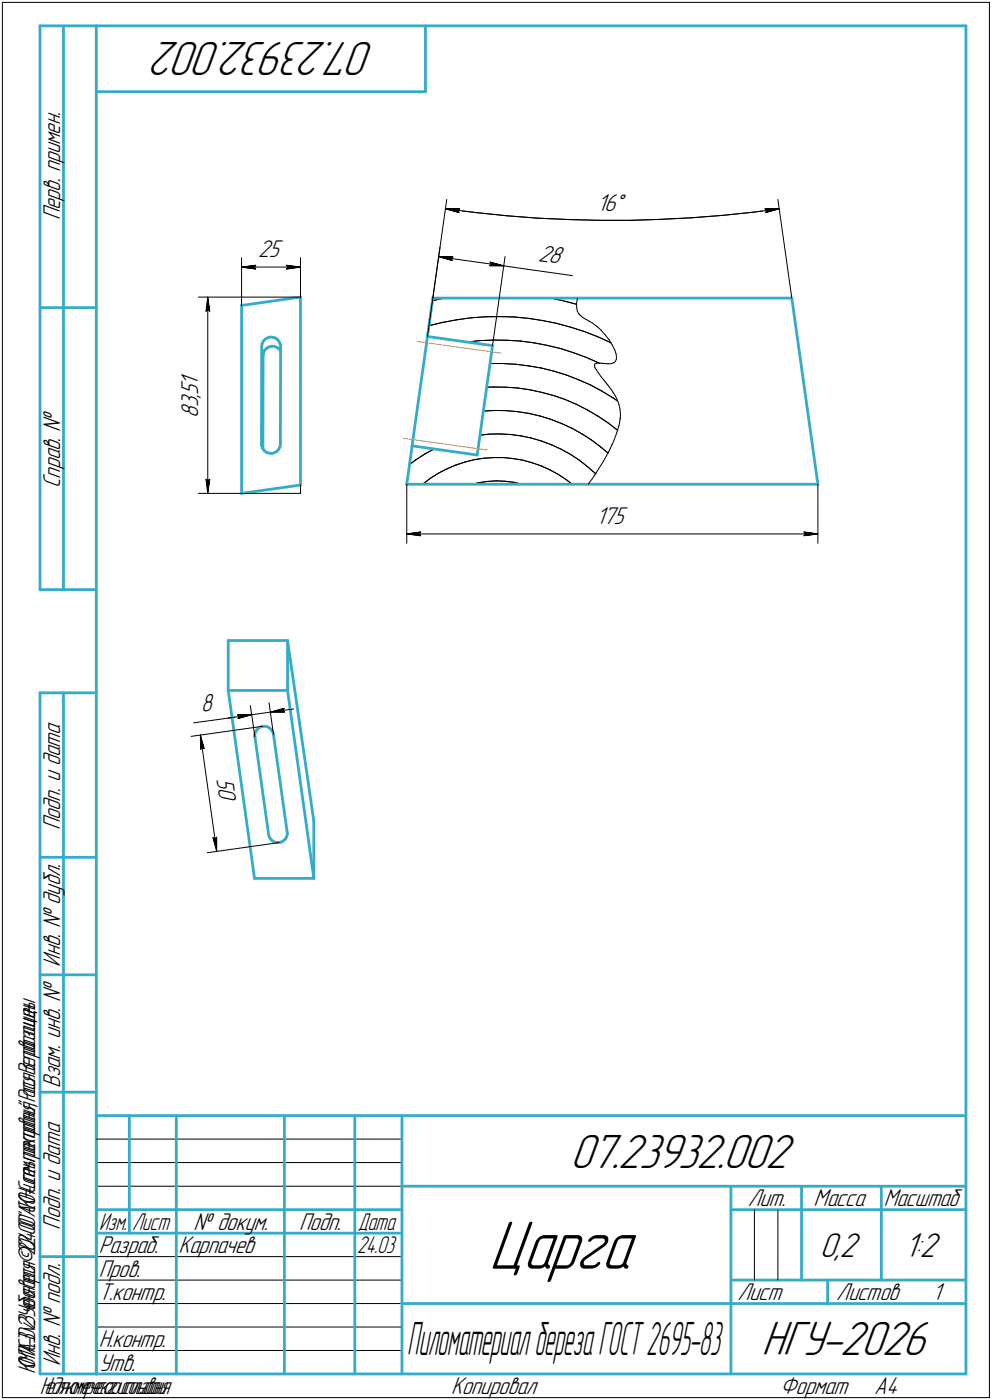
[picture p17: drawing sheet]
<svg xmlns="http://www.w3.org/2000/svg" width="211mm" height="298mm" viewBox="0 0 211 298" stroke-linecap="round" stroke-linejoin="round" font-family="sans-serif">
<defs><g id="words">
<text font-size="15.6" x="104" y="270.1">Царга</text>
<g font-size="10.9">
<text x="79.7" y="9" transform="rotate(-180 79.7 9)">07.23932.002</text>
<text x="121.3" y="248.5">07.23932.002</text>
<text x="162" y="288.5">НГУ-2026</text>
</g>
<text font-size="10.4" x="86.6" y="288.5">ПиломатериалберезаГОСТ2695-83</text>
<g font-size="7.8">
<text x="174.4" y="267.5">0,2</text>
<text x="192.4" y="267.5">1:2</text>
</g>
<g font-size="5.5">
<text x="12.8" y="46.9" transform="rotate(-90 12.8 46.9)">Перв. примен.</text>
<text x="127" y="44.8">16°</text>
<text x="54.9" y="54.8">25</text>
<text x="114.4" y="55.5" transform="rotate(8 114.4 55.5)">28</text>
<text x="42.1" y="82.1" transform="rotate(-90 42.1 82.1)">1</text>
<text x="42.1" y="88.9" transform="rotate(-90 42.1 88.9)">8</text>
<text x="42.1" y="86.7" transform="rotate(-90 42.1 86.7)">3</text>
<text x="42.1" y="84.8" transform="rotate(-90 42.1 84.8)">,</text>
<text x="42.1" y="84" transform="rotate(-90 42.1 84)">5</text>
<text x="12.8" y="103.8" transform="rotate(-90 12.8 103.8)">Справ. №</text>
<text x="126.8" y="111.6">175</text>
<text x="42.9" y="151.6" transform="rotate(-8 42.9 151.6)">8</text>
<text x="46" y="165.9" transform="rotate(82 46 165.9)">50</text>
<text x="12.8" y="176.7" transform="rotate(-90 12.8 176.7)">Подп. и дата</text>
<text x="12.8" y="205.8" transform="rotate(-90 12.8 205.8)">Инв. № дубл.</text>
<text x="12.8" y="231.6" transform="rotate(-90 12.8 231.6)">Взам. инв. №</text>
<text x="159.1" y="256.8">Лит.</text>
<text x="173.1" y="256.8">Масса</text>
<text x="188" y="256.8">Масштаб</text>
<text x="12.8" y="261.7" transform="rotate(-90 12.8 261.7)">Подп. и дата</text>
<text x="41.2" y="261.8">№ докум.</text>
<text x="63.6" y="261.8">Подп.</text>
<text x="21" y="266.8">Разраб.</text>
<text x="38" y="266.8">Карпачев</text>
<text x="21" y="271.8">Пров.</text>
<text x="21" y="276.8">Т.контр.</text>
<text x="156.9" y="276.8">Лист</text>
<text x="177.9" y="276.8">Листов</text>
<text x="198.4" y="276.8">1</text>
<text x="21" y="286.8">Н.контр.</text>
<text x="12.8" y="290.8" transform="rotate(-90 12.8 290.8)">Инв. № подл.</text>
<text x="21" y="291.8">Утв.</text>
<text x="96" y="296.8">Копировал</text>
<text x="166" y="296.8">Формат</text>
<text x="186" y="296.8">A4</text>
</g>
<g font-size="5.4">
<text x="21.1" y="261.8">Изм.</text>
<text x="28.1" y="261.8">Лист</text>
<text x="76.1" y="261.8">Дата</text>
<text x="76" y="266.8">24.03</text>
<text x="7.5" y="292.5" transform="rotate(-90 7.5 292.5)">КОМПАС-3Dv23Учебнаяверсия©2024ООО&quot;АСКОН-Системыпроектирования&quot;,Россия.Всеправазащищены.</text>
<text x="8.5" y="296.7">Недлякоммерческогоиспользования</text>
</g>
</g></defs>
<g fill="none" stroke="#33acca" stroke-width=".59">
<path d="M8.5 5.5v120zM8.5 5.5h12zM13.5 5.5v120zM20.5 5.5v287zM20.5 5.5h185zM20.5 19.5h70zM90.5 5.5v14zM205.5 5.5v287zM8.5 65.5h12zM51.4 65v40zM51.4 65l12.5-1.8zM55.7 73.7l-.1 20.8z"/>
<path d="M55.8 73.2l-.1 .5zM56 75.7l-.1 19.8zM56 72.6l-.2 .6zM56 75.1v.6zM56.3 74.6l-.3 .5zM56.3 74.6l.4-.4zM56.4 72.2l-.4 .4zM56.4 72.2l.5-.3zM56.7 74.2l.4-.3zM56.9 71.9l.5-.1zM57.1 73.9l.6-.2zM57.4 71.8h.6z"/>
<path d="M57.7 73.7h.6zM58 71.8l.6 .2zM58.3 73.7l.5 .2zM58.6 72l.5 .3zM58.8 73.9l.5 .4zM59.1 72.3l.3 .5zM59.3 74.3l.4 .4zM59.4 72.8l.2 .5zM59.6 73.3v.1zM59.6 73.4l.1 .3zM59.7 73.7l-.1 20.8zM63.9 63.2v40.1z"/>
<path d="M90.7 73.2l-2.9 20.7zM90.9 71.6l13.9 2zM90.9 71.6l-.2 1.6zM92.1 63.5l-1.2 8.1zM92.1 63.5h30.8zM104.8 73.6l-3.3 23.3zM122.9 63.5h45.5zM168.4 63.5l5.6 39.6zM55.6 94.5l.1 .3zM55.7 94.8v.2zM55.7 95l.2 .5zM55.9 95.5l.4 .5z"/>
<path d="M56.3 96l.4 .3zM56.7 96.3l.6 .2zM57.3 96.5h.6zM57.9 96.5l.5-.1zM58.4 96.4l.5-.3zM59.3 95.6l-.4 .5zM59.6 95.1l-.3 .5zM59.6 94.5v.6zM87.7 94.9l13.8 2zM87.7 94.9l-1.2 8.2zM87.8 93.9l-.1 1zM51.4 105l12.5-1.7z"/>
<path d="M86.5 103.1h38.6zM125.1 103.1h48.9zM8.5 125.5h12zM48.6 136.4v10.6zM48.6 136.4h12.6zM61.2 136.4v10.6zM61.2 136.4l5.6 38.4zM8.5 147.5v145zM8.5 147.5h12zM13.5 147.5v145zM48.6 147l5.5 40zM48.6 147h12.6z"/>
<path d="M54.2 156.4v.5zM54.2 156.9l2.9 20.8zM54.4 155.8l-.2 .6zM54.7 155.4l.4-.5zM54.7 155.4l-.3 .4zM55.1 154.9l.5-.2zM55.6 154.7l.5-.1zM56.1 154.6h.6zM56.7 154.6l.5 .3zM57.2 154.9l.5 .4zM57.7 155.3l.3 .4zM58 155.7l.2 .6z"/>
<path d="M58.2 156.3l2.9 20.8zM61.2 147l5.6 40zM57.1 177.7l.2 .5zM57.3 178.2l.3 .5zM57.6 178.7l.5 .4zM58.1 179.1l.5 .2zM58.6 179.3l.6 .1zM59.2 179.4l.5-.1zM59.7 179.3l.5-.3zM60.2 179l.5-.4zM61 178.1l-.3 .5zM61.1 177.1v.4z"/>
<path d="M61.1 177.5l-.1 .6zM66.8 174.8v12.2zM8.5 182.5h12zM54.1 187h12.7zM8.5 207.5h12zM8.5 232.5h12zM20.5 237.5h185zM20.5 237.5v55zM27.5 237.5v25zM37.5 237.5v55zM60.5 237.5v55zM75.5 237.5v55z"/>
<path d="M85.5 237.5v55zM20.5 257.5h65zM85.5 252.5h120zM155.5 252.5v40zM155.5 257.5h15zM170.5 252.5v20zM170.5 257.5h35zM187.5 252.5v20zM8.5 267.5h12zM20.5 262.5h65zM85.5 277.5h70zM155.5 277.5h50z"/>
<path d="M155.5 272.5h50zM176.1 272.5v5zM8.5 292.5h12zM20.5 292.5h185z"/>
</g>
<g fill="none" stroke="#000" stroke-width=".21">
<path d="M.5 .5v297zM.5 .5h210zM210.5 .5v297zM51.4 54.9v8.3zM51.4 56.9l3-.4zM51.4 56.9l3 .4zM51.4 56.9h12.5zM54.1 56.9l.3 .4zM54.4 56.5l-.3 .4zM60.9 57.3l3-.4zM60.9 56.5l.3 .4zM60.9 56.5l3 .4z"/>
<path d="M61.2 56.9l-.3 .4zM63.9 54.9v8.3zM93.3 54.7h3.1zM93.3 54.7l2.9 .8zM93.3 54.7l13.9 1.9zM93.6 52.7l-2.7 18.9zM94.7 44.4l6.6 .9zM94.7 44.4h3.1zM94.7 44.4l3 .9zM95 42.5l-2.9 21zM96 55l.4-.3zM96 55l.2 .5z"/>
<path d="M97.4 44.8l.4-.4zM97.4 44.8l.3 .5zM101.3 45.3l6.5 .6zM104.1 56.6h3.1zM104.1 56.6l.4-.4zM104.3 55.8l.2 .4zM104.3 55.8l2.9 .8zM107.2 56.6l5 .7zM107.4 54.6l-2.6 19zM107.8 45.9l6.5 .5zM112.2 57.3l9.6 1.4zM114.3 46.4l6.6 .3z"/>
<path d="M120.9 46.7l6.6 .2zM127.5 46.9h6.6zM134.1 46.9l6.5-.2zM140.6 46.7l6.6-.3zM147.2 46.4l6.6-.6zM153.8 45.8l6.5-.6zM160.3 45.2l5.5-.8zM162.7 44.4l.4 .4zM162.7 44.4h3.1zM162.9 45.3l2.9-.9zM163.1 44.8l-.2 .5zM165.5 42.5l2.9 21z"/>
<path d="M42.2 63.2h9.2zM43.8 66.3l.4-.3zM44.2 63.2l.4 3.1zM44.2 66l.4 .3zM44.2 63.2l-.4 3.1zM44.2 63.2v41.8zM51.4 63.2v1.8zM51.4 63.2h12.5zM91.2 69.3l3-.7zM92 64l2.5-.5zM94.2 68.6l3-.5zM97.2 68.1l3-.5z"/>
<path d="M99.4 72.8l2.6-.3zM100.2 67.6l3.1-.2zM102 72.5l2.9-.1zM103.3 67.4h3zM104.3 77.4h2.7zM104.9 72.4h2.9zM106.3 67.4l3.1 .1zM107 77.4l2.8 .2zM107.8 72.4l2.9 .2zM109.4 67.5l3 .3zM109.8 77.6l2.7 .3zM110.7 72.6l2.9 .4z"/>
<path d="M112.4 67.8l3 .4zM112.5 77.9l2.7 .5zM113.6 73l2.9 .5zM115.2 78.4l2.7 .6zM115.4 68.2l3 .6zM116.5 73.5l2.8 .7zM117.1 63.5l2.4 .5zM117.9 79l2.6 .8zM118.4 68.8l3 .8zM119.3 74.2l2.7 .9zM119.5 64l3.1 .8zM120.5 79.8l2.6 1.1z"/>
<path d="M121.4 69.6l2.9 1zM122 75.1l2.8 1zM122.6 64.6l.1 .9zM122.7 65.5l.1 .7zM122.8 66.2l.3 .6zM122.9 63.5l-.3 1.1zM123.1 66.8h.1zM123.2 66.8h.1M123.2 66.9l.1 .1zM123.3 67l.2 .2zM123.5 67.2l.5 .4zM124 67.6l.7 .4z"/>
<path d="M124.3 70.6l2.8 1.1zM124.7 68l.6 .4zM124.8 76.1l2.7 1.2zM125.3 68.4l.8 .4zM126.1 68.8l.8 .6zM126.5 77.6v.3zM126.5 77.9l.1 .4zM126.6 78.3l.3 .4zM126.7 77.4h.1M126.6 77.4l-.1 .2zM126.7 77.4l.3-.1zM126.9 69.4l.1 .1z"/>
<path d="M126.9 78.7l.4 .7zM127 77.3h.4zM127 69.5l.3 .3zM127.1 71.7l2.8 1.2zM127.3 69.8l.5 .4zM127.3 79.4l.6 .8zM127.4 77.3h.4zM127.8 70.2l1 1.1zM127.8 77.3h.3zM128.1 77.3h.2zM128.3 77.3l.1 .1zM128.4 77.4h.2z"/>
<path d="M128.6 77.4h.1zM128.7 77.4h.2zM128.8 71.3l.7 1zM128.9 77.4h.5zM129.4 77.4h.5zM129.5 72.3l.7 1.1zM129.9 77.4h.2zM129.9 72.9h.1M130.2 77.3h.1M130.2 73.4l.6 1.1zM130.2 77.3l.4-.1zM130.6 77.2l.3-.2z"/>
<path d="M130.8 74.5l.3 .9zM131.1 75.4v.6zM131.1 76.5l-.2 .5zM131.1 76v.5zM87.1 98.9l1.4-1zM88.5 97.9l1.9-1.3zM90.4 96.6l1.9-1zM95.1 99.8l1.9-.8zM97 99l2-.7zM99 98.3l2-.5zM101 97.8l2-.3zM102.1 92.6l2-.2z"/>
<path d="M102.8 87.5l2.5-.1zM103 97.5l2.1-.1zM103.5 82.4h1.4zM104.1 92.4h2.3zM104.9 82.4h2.6zM105.1 97.4h2zM105.3 87.4h2.4zM106.4 92.4l2.2 .1zM107.1 97.4l2.1 .2zM107.5 82.4l2.6 .2zM107.7 87.4l2.4 .2zM108.6 92.5l2.3 .3z"/>
<path d="M109.2 97.6l2 .4zM110.1 87.6l2.4 .4zM110.1 82.6l2.6 .4zM110.9 92.8l2.2 .5zM111.2 98l2 .5zM112.5 88l2.4 .6zM112.7 83l2.5 .5zM113.1 93.3l2.1 .6zM113.2 98.5l1.9 .7zM114.9 88.6l2.3 .7zM115.1 99.2l1.9 .8zM115.2 93.9l2.1 .8z"/>
<path d="M115.2 83.5l2.6 .7zM117.2 89.3l2.3 .9zM117.3 94.7l2.1 .9zM117.8 84.2l2.4 .8zM119.4 95.6l2 1.1zM119.5 90.2l2.2 1zM120.2 85l2.4 1.1zM121.4 96.7l1.8 1.3zM121.7 91.2l2.1 1.2zM122.6 86.1l2.3 1.1zM123.1 80.9l2.5 1.1zM123.2 98l1.8 1.4z"/>
<path d="M123.8 92.4l2.1 1.3zM124.9 87.2l2.3 1.4zM125 99.4l1.7 1.4zM125.6 82l2.5 1.3zM125.9 93.7l1.9 1.5zM127.2 88.6l2.1 1.4zM127.8 95.2l1.5 1.2zM127.9 80.2l.6 .7zM128.1 83.3l2.3 1.4zM128.4 98.2l-1.5 2.3zM128.5 80.9l.3 .4zM128.8 81.3l.1 .2z"/>
<path d="M128.9 81.5l.2 .2zM129.1 81.7l.2 .3zM129.3 82l.2 .3zM129.3 90l2.1 1.6zM129.4 96.4l-1 1.8zM129.5 82.3l.4 .4zM129.8 95.5l-.4 .9zM129.9 82.7l.4 .6zM130 95l-.2 .5zM130.2 94.7l-.2 .3zM130.2 94.6v.1zM130.3 83.3l.1 .2z"/>
<path d="M130.4 83.5l.2 .2zM130.4 84.7l1 .7zM130.6 83.7l.3 .6zM130.6 93.9l-.4 .7zM130.9 84.3l.5 .9zM131.2 92.2l-.6 1.7zM131.4 85.2l.3 1zM131.7 90.7l-.5 1.5zM131.7 86.2l.2 1zM131.8 89.8l-.1 .9zM131.9 87.2l.1 1.1zM131.9 89.1v.2z"/>
<path d="M131.9 89.3l-.1 .5zM132 89l-.1 .1zM132 88.3v.7zM42.2 105h9.2zM43.8 102l.4 3zM43.8 102l.4 .3zM44.2 102.3l.4-.3zM44.6 102l-.4 3zM51.4 105h12.5zM63.9 103.3v1.7zM86.5 103.1v12.6zM86.5 113.7l3-.5z"/>
<path d="M86.5 113.7l3 .3zM86.5 113.7h87.5zM89.2 113.7l.3 .3zM89.5 113.2l-.3 .5zM89.9 103.1l1.7-1.3zM91.6 101.8l1.7-1.1zM93.3 100.7l1.8-.9zM100.6 103.1l1.3-.4zM101.9 102.7l1.8-.2zM103.7 102.5l1.9-.1zM105.6 102.4h1.8zM107.4 102.4l1.8 .3z"/>
<path d="M109.2 102.7l1.8 .4zM117 100l1.8 1zM118.8 101l1.7 1.2zM120.5 102.2l1.2 .9zM125.9 102l-.8 1.1zM126.4 101.3l-.5 .7zM126.6 101l-.2 .3zM126.7 100.8l-.1 .2zM126.8 100.7h.1M126.9 100.5l-.1 .2zM171 114l3-.3zM171 113.2l.3 .5z"/>
<path d="M171 113.2l3 .5zM171.3 113.7l-.3 .3zM174 103.1v12.6zM40.6 156.8l15.3-2.2zM41.2 153.9l7.4-1zM42.6 156.5l.8 2.9zM42.6 156.5l.1 3zM42.6 156.5l3.5 24.7zM43 159.2l.4 .2zM43 159.2l-.3 .3zM48.6 152.9l5-.8zM50.5 152.2l3.1-.1z"/>
<path d="M50.5 152.2l.4 .3zM50.6 153l3-.9zM50.9 152.5l-.3 .5zM53.3 150.2l.9 6.7zM53.6 152.1l3.9-.5zM57.2 149.6l1 6.7zM57.5 151.6h3zM57.5 151.6l3-.8zM57.5 151.6l5-.7zM60.2 151.2l.3 .4zM60.5 150.8l-.3 .4zM45.3 178.3l.8 2.9z"/>
<path d="M45.3 178.3l.4 .3zM45.7 178.6l.4-.4zM46.1 178.2v3zM44.1 181.5l15.3-2.1zM20.5 247.5h65zM20.5 252.5h65zM20.5 242.5h65zM160.5 257.5v15zM165.5 257.5v15zM20.5 267.5h65zM20.5 272.5h65zM20.5 277.5h65z"/>
<path d="M.5 297.5h210zM20.5 282.5h65zM20.5 287.5h65z"/>
</g>
<g fill="#fff" stroke="#fff" stroke-width=".21">
<path d="M54.9 50.9h5.5zM54.9 50.9h5.5zM54.9 51h5.5zM54.9 51h5.5zM54.9 51.1h5.5zM54.9 51.1h5.5zM54.9 51.1h5.5zM54.9 51.2h5.5zM54.9 51.2h5.5zM54.9 51.3h5.5zM54.9 51.3h5.5zM54.9 51.4h5.5zM54.9 51.4h5.5zM54.9 51.4h5.5zM54.9 51.5h5.5zM54.9 51.5h5.5zM54.9 51.6h5.5zM54.9 51.6h5.5zM54.9 51.6h5.5zM54.9 51.7h5.5zM54.9 51.7h5.5zM54.9 51.8h5.5zM54.9 51.8h5.5zM54.9 51.9h5.5zM54.9 51.9h5.5zM54.9 51.9h5.5zM54.9 52h5.5zM54.9 52h5.5zM54.9 52.1h5.5zM54.9 52.1h5.5zM54.9 52.2h5.5zM54.9 52.2h5.5zM54.9 52.2h5.5zM54.9 52.3h5.5zM54.9 52.3h5.5zM54.9 52.4h5.5zM54.9 52.4h5.5zM54.9 52.5h5.5zM54.9 52.5h5.5zM54.9 52.5h5.5zM54.9 52.6h5.5zM54.9 52.6h5.5zM54.9 52.7h5.5zM54.9 52.7h5.5zM54.9 52.7h5.5zM54.9 52.8h5.5zM54.9 52.8h5.5zM54.9 52.9h5.5zM54.9 52.9h5.5zM54.9 53h5.5zM54.9 53h5.5zM54.9 53h5.5zM54.9 53.1h5.5zM54.9 53.1h5.5zM54.9 53.2h5.5zM54.9 53.2h5.5zM54.9 53.3h5.5zM54.9 53.3h5.5zM54.9 53.3h5.5zM54.9 53.4h5.5zM54.9 53.4h5.5zM54.9 53.5h5.5zM54.9 53.5h5.5zM54.9 53.6h5.5zM54.9 53.6h5.5zM54.9 53.6h5.5zM54.9 53.7h5.5zM54.9 53.7h5.5zM54.9 53.8h5.5zM54.9 53.8h5.5zM54.9 53.8h5.5zM54.9 53.9h5.5zM54.9 53.9h5.5zM54.9 54h5.5zM54.9 54h5.5zM54.9 54.1h5.5zM54.9 54.1h5.5zM54.9 54.1h5.5zM54.9 54.2h5.5zM54.9 54.2h5.5zM54.9 54.3h5.5zM54.9 54.3h5.5zM54.9 54.4h5.5zM54.9 54.4h5.5zM54.9 54.4h5.5zM54.9 54.5h5.5zM54.9 54.5h5.5zM54.9 54.6h5.5zM54.9 54.6h5.5zM54.9 54.7h5.5zM54.9 54.7h5.5zM54.9 54.7h5.5zM54.9 54.8h5.5zM54.9 54.8h5.5zM54.9 54.9h5.5zM54.9 54.9h5.5zM54.9 54.9h5.5zM54.9 55h5.5zM54.9 55h5.5zM54.9 55.1h5.5zM54.9 55.1h5.5zM54.9 55.2h5.5zM54.9 55.2h5.5zM54.9 55.2h5.5zM54.9 55.3h5.5zM54.9 55.3h5.5zM54.9 55.4h5.5zM54.9 55.4h5.5zM54.9 55.5h5.5zM54.9 55.5h5.5zM54.9 55.5h5.5zM54.9 55.6h5.5zM54.9 55.6h5.5zM54.9 55.7h5.5zM54.9 55.7h5.5zM54.9 55.8h5.5zM54.9 55.8h5.5zM54.9 55.8h5.5z"/>
<path d="M54.6 56h.3zM54.2 56h.7zM53.9 56h1zM53.6 56.1h1.3zM53.2 56.1h1.7zM53.1 56.2h1.8zM53 56.2h1.9zM52.9 56.3h2zM52.8 56.3h2.1zM52.7 56.3h2.2zM52.6 56.4h2.3zM52.5 56.4h2.4zM52.4 56.5h2.5zM52.3 56.5h2.6zM52.2 56.6h2.7zM52.1 56.6h2.8zM51.9 56.6h3zM51.9 56.7h3zM51.7 56.7h3.2zM51.6 56.8h3.3zM51.5 56.8h3.4zM51.4 56.9h3.5zM51.5 56.9h3.4zM51.6 56.9h3.3zM51.7 57h3.2zM51.8 57h3.1zM51.9 57.1h3zM52 57.1h2.9zM52.1 57.1h2.8zM52.2 57.2h2.7zM52.3 57.2h2.6zM52.4 57.3h2.5zM52.5 57.3h2.4zM52.6 57.4h2.3zM52.7 57.4h2.2zM52.8 57.4h2.1zM52.9 57.5h2zM53 57.5h1.9zM53.1 57.6h1.8zM53.2 57.6h1.7zM53.6 57.7h1.3zM53.9 57.7h1zM54.2 57.7h.7zM54.6 57.8h.3z"/>
<path d="M60.4 56h.3zM60.4 56h.7zM60.4 56h1zM60.4 56.1h1.4zM60.4 56.1h1.7zM60.4 56.2h1.8zM60.4 56.2h2zM60.4 56.3h2zM60.4 56.3h2.2zM60.4 56.3h2.3zM60.4 56.4h2.4zM60.4 56.4h2.5zM60.4 56.5h2.6zM60.4 56.5h2.7zM60.4 56.6h2.8zM60.4 56.6h2.9zM60.4 56.6h3zM60.4 56.7h3.1zM60.4 56.7h3.2zM60.4 56.8h3.3zM60.4 56.8h3.4zM60.4 56.9h3.5zM60.4 56.9h3.4zM60.4 56.9h3.4zM60.4 57h3.2zM60.4 57h3.1zM60.4 57.1h3.1zM60.4 57.1h2.9zM60.4 57.1h2.8zM60.4 57.2h2.7zM60.4 57.2h2.6zM60.4 57.3h2.5zM60.4 57.3h2.4zM60.4 57.4h2.3zM60.4 57.4h2.2zM60.4 57.4h2.1zM60.4 57.5h2zM60.4 57.5h1.9zM60.4 57.6h1.8zM60.4 57.6h1.7zM60.4 57.7h1.4zM60.4 57.7h1zM60.4 57.7h.7zM60.4 57.8h.3z"/>
<path d="M38.2 79.3h5zM38.2 79.4h5zM38.2 79.4h5zM38.2 79.5h5zM38.2 79.5h5zM38.2 79.5h5zM38.2 79.6h5zM38.2 79.6h5zM38.2 79.7h5zM38.2 79.7h5zM38.2 79.8h5zM38.2 79.8h5zM38.2 79.8h5zM38.2 79.9h5zM38.2 79.9h5zM38.2 80h5zM38.2 80h5zM38.2 80.1h5zM38.2 80.1h5zM38.2 80.1h5zM38.2 80.2h5zM38.2 80.2h5zM38.2 80.3h5zM38.2 80.3h5zM38.2 80.3h5zM38.2 80.4h5zM38.2 80.4h5zM38.2 80.5h5zM38.2 80.5h5zM38.2 80.6h5zM38.2 80.6h5zM38.2 80.6h5zM38.2 80.7h5zM38.2 80.7h5zM38.2 80.8h5zM38.2 80.8h5zM38.2 80.9h5zM38.2 80.9h5zM38.2 80.9h5zM38.2 81h5zM38.2 81h5zM38.2 81.1h5zM38.2 81.1h5zM38.2 81.2h5zM38.2 81.2h5zM38.2 81.2h5zM38.2 81.3h5zM38.2 81.3h5zM38.2 81.4h5zM38.2 81.4h5zM38.2 81.4h5zM38.2 81.5h5zM38.2 81.5h5zM38.2 81.6h5zM38.2 81.6h5zM38.2 81.7h5zM38.2 81.7h5zM38.2 81.7h5zM38.2 81.8h5zM38.2 81.8h5zM38.2 81.9h5zM38.2 81.9h5zM38.2 82h5zM38.2 82h5zM38.2 82h5zM38.2 82.1h5zM38.2 82.1h5zM38.2 82.2h5zM38.2 82.2h5zM38.2 82.3h5zM38.2 82.3h5zM38.2 82.3h5zM38.2 82.4h5zM38.2 82.4h5zM38.2 82.5h5zM38.2 82.5h5zM38.2 82.5h5zM38.2 82.6h5zM38.2 82.6h5zM38.2 82.7h5zM38.2 82.7h5zM38.2 82.8h5zM38.2 82.8h5zM38.2 82.8h5zM38.2 82.9h5zM38.2 82.9h5zM38.2 83h5zM38.2 83h5zM38.2 83.1h5zM38.2 83.1h5zM38.2 83.1h5zM38.2 83.2h5zM38.2 83.2h5zM38.2 83.3h5zM38.2 83.3h5zM38.2 83.4h5zM38.2 83.4h5zM38.2 83.4h5zM38.2 83.5h5zM38.2 83.5h5zM38.2 83.6h5zM38.2 83.6h5zM38.2 83.7h5zM38.2 83.7h5zM38.2 83.7h5zM38.2 83.8h5zM38.2 83.8h5zM38.2 83.9h5zM38.2 83.9h5zM38.2 83.9h5zM38.2 84h5zM38.2 84h5zM38.2 84.1h5zM38.2 84.1h5zM38.2 84.2h5zM38.2 84.2h5zM38.2 84.2h5zM38.2 84.3h5zM38.2 84.3h5zM38.2 84.4h5zM38.2 84.4h5zM38.2 84.5h5zM38.2 84.5h5zM38.2 84.5h5zM38.2 84.6h5zM38.2 84.6h5zM38.2 84.7h5zM38.2 84.7h5zM38.2 84.8h5zM38.2 84.8h5zM38.2 84.8h5zM38.2 84.9h5zM38.2 84.9h5zM38.2 85h5zM38.2 85h5zM38.2 85h5zM38.2 85.1h5zM38.2 85.1h5zM38.2 85.2h5zM38.2 85.2h5zM38.2 85.3h5zM38.2 85.3h5zM38.2 85.3h5zM38.2 85.4h5zM38.2 85.4h5zM38.2 85.5h5zM38.2 85.5h5zM38.2 85.6h5zM38.2 85.6h5zM38.2 85.6h5zM38.2 85.7h5zM38.2 85.7h5zM38.2 85.8h5zM38.2 85.8h5zM38.2 85.9h5zM38.2 85.9h5zM38.2 85.9h5zM38.2 86h5zM38.2 86h5zM38.2 86.1h5zM38.2 86.1h5zM38.2 86.1h5zM38.2 86.2h5zM38.2 86.2h5zM38.2 86.3h5zM38.2 86.3h5zM38.2 86.4h5zM38.2 86.4h5zM38.2 86.4h5zM38.2 86.5h5zM38.2 86.5h5zM38.2 86.6h5zM38.2 86.6h5zM38.2 86.7h5zM38.2 86.7h5zM38.2 86.7h5zM38.2 86.8h5zM38.2 86.8h5zM38.2 86.9h5zM38.2 86.9h5zM38.2 87h5zM38.2 87h5zM38.2 87h5zM38.2 87.1h5zM38.2 87.1h5zM38.2 87.2h5zM38.2 87.2h5zM38.2 87.2h5zM38.2 87.3h5zM38.2 87.3h5zM38.2 87.4h5zM38.2 87.4h5zM38.2 87.5h5zM38.2 87.5h5zM38.2 87.5h5zM38.2 87.6h5zM38.2 87.6h5zM38.2 87.7h5zM38.2 87.7h5zM38.2 87.8h5zM38.2 87.8h5zM38.2 87.8h5zM38.2 87.9h5zM38.2 87.9h5zM38.2 88h5zM38.2 88h5zM38.2 88.1h5zM38.2 88.1h5zM38.2 88.1h5zM38.2 88.2h5zM38.2 88.2h5zM38.2 88.3h5zM38.2 88.3h5zM38.2 88.3h5zM38.2 88.4h5zM38.2 88.4h5zM38.2 88.5h5zM38.2 88.5h5zM38.2 88.6h5zM38.2 88.6h5zM38.2 88.6h5zM38.2 88.7h5zM38.2 88.7h5zM38.2 88.8h5zM38.2 88.8h5zM38.2 88.9h5zM38.2 88.9h5z"/>
<path d="M44.2 63.4h.1zM44.2 63.4h.1zM44.2 63.5h.1zM44.1 63.5h.2zM44.1 63.5h.2zM44.1 63.6h.3zM44.1 63.6h.3zM44.1 63.7h.3zM44 63.7h.4zM44 63.8h.4zM44 63.8h.4zM44 63.8h.4zM44 63.9h.5zM43.9 63.9h.6zM43.9 64h.6zM43.9 64h.6zM43.9 64.1h.6zM43.9 64.1h.7zM43.9 64.1h.7zM43.9 64.2h.7zM43.8 64.2h.8zM43.8 64.3h.9zM43.8 64.3h.9zM43.8 64.3h.9zM43.8 64.4h.9zM43.7 64.4h1zM43.7 64.5h1zM43.7 64.5h1zM43.7 64.6h1zM43.7 64.6h1.1zM43.6 64.6h1.2zM43.6 64.7h1.2zM43.6 64.7h1.2zM43.6 64.8h1.3zM43.6 64.8h1.3zM43.6 64.9h1.3zM43.6 64.9h1.3zM43.6 64.9h1.3zM43.5 65h1.5zM43.5 65h1.5zM43.5 65.1h1.5zM43.5 65.1h1.5zM43.5 65.2h1.5zM43.5 65.2h1.5zM43.5 65.2h1.5zM43.5 65.3h1.5zM43.5 65.3h1.5zM43.5 65.4h1.5zM43.4 65.4h1.6zM43.4 65.4h1.6zM43.4 65.5h1.6zM43.4 65.5h1.6zM43.4 65.6h1.6zM43.4 65.6h1.6zM43.4 65.7h1.6zM43.4 65.7h1.6zM43.4 65.7h1.6zM43.4 65.8h1.7zM43.4 65.8h1.7zM43.4 65.9h1.7zM43.4 65.9h1.7zM43.4 66h1.7zM43.4 66h1.7zM43.4 66h1.7zM43.3 66.1h1.8zM43.3 66.1h1.8zM43.3 66.2h1.8zM43.3 66.2h1.8zM43.3 66.3h1.8zM43.3 66.3h1.8zM43.3 66.3h1.8zM43.3 66.4h1.8zM43.3 66.4h1.8zM43.3 66.5h1.9zM43.3 66.5h1.9zM43.3 66.5h1.9zM43.3 66.6h1.9zM43.3 66.6h1.9zM43.3 66.7h1.9zM43.3 66.7h1.9z"/>
<path d="M43.3 101.5h1.9zM43.3 101.6h1.9zM43.3 101.6h1.9zM43.3 101.6h1.9zM43.3 101.7h1.9zM43.3 101.7h1.9zM43.3 101.8h1.9zM43.3 101.8h1.9zM43.3 101.9h1.9zM43.3 101.9h1.8zM43.3 101.9h1.8zM43.3 102h1.8zM43.3 102h1.8zM43.3 102.1h1.8zM43.3 102.1h1.8zM43.3 102.2h1.8zM43.3 102.2h1.8zM43.4 102.2h1.7zM43.4 102.3h1.7zM43.4 102.3h1.7zM43.4 102.4h1.7zM43.4 102.4h1.7zM43.4 102.4h1.7zM43.4 102.5h1.7zM43.4 102.5h1.7zM43.4 102.6h1.6zM43.4 102.6h1.6zM43.4 102.7h1.6zM43.4 102.7h1.6zM43.4 102.7h1.6zM43.4 102.8h1.6zM43.4 102.8h1.6zM43.4 102.9h1.6zM43.5 102.9h1.5zM43.5 103h1.5zM43.5 103h1.5zM43.5 103h1.5zM43.5 103.1h1.5zM43.5 103.1h1.5zM43.5 103.2h1.5zM43.5 103.2h1.5zM43.5 103.3h1.5zM43.5 103.3h1.5zM43.5 103.3h1.5zM43.6 103.4h1.3zM43.6 103.4h1.3zM43.6 103.5h1.3zM43.6 103.5h1.3zM43.6 103.5h1.2zM43.6 103.6h1.2zM43.6 103.6h1.2zM43.7 103.7h1.1zM43.7 103.7h1.1zM43.7 103.8h1zM43.7 103.8h1zM43.7 103.8h1zM43.8 103.9h.9zM43.8 103.9h.9zM43.8 104h.9zM43.8 104h.9zM43.8 104.1h.8zM43.9 104.1h.7zM43.9 104.1h.7zM43.9 104.2h.7zM43.9 104.2h.7zM43.9 104.3h.6zM43.9 104.3h.6zM43.9 104.4h.6zM43.9 104.4h.6zM44 104.4h.4zM44 104.5h.4zM44 104.5h.4zM44 104.6h.4zM44 104.6h.4zM44.1 104.6h.3zM44.1 104.7h.3zM44.1 104.7h.2zM44.1 104.8h.2zM44.1 104.8h.2zM44.2 104.9h.1zM44.2 104.9h.1z"/>
<path d="M127 40.9h6.5zM127 40.9h6.5zM127 40.9h6.5zM127 41h6.5zM127 41h6.5zM127 41.1h6.5zM127 41.1h6.5zM127 41.1h6.5zM127 41.2h6.5zM127 41.2h6.5zM127 41.3h6.5zM127 41.3h6.5zM127 41.4h6.5zM127 41.4h6.5zM127 41.4h6.5zM127 41.5h6.5zM127 41.5h6.5zM127 41.6h6.5zM127 41.6h6.5zM127 41.7h6.5zM127 41.7h6.5zM127 41.7h6.5zM127 41.8h6.5zM127 41.8h6.5zM127 41.9h6.5zM127 41.9h6.5zM127 42h6.5zM127 42h6.5zM127 42h6.5zM127 42.1h6.5zM127 42.1h6.5zM127 42.2h6.5zM127 42.2h6.5zM127 42.2h6.5zM127 42.3h6.5zM127 42.3h6.5zM127 42.4h6.5zM127 42.4h6.5zM127 42.5h6.5zM127 42.5h6.5zM127 42.5h6.5zM127 42.6h6.5zM127 42.6h6.5zM127 42.7h6.5zM127 42.7h6.5zM127 42.8h6.5zM127 42.8h6.5zM127 42.8h6.5zM127 42.9h6.5zM127 42.9h6.5zM127 43h6.5zM127 43h6.5zM127 43.1h6.5zM127 43.1h6.5zM127 43.1h6.5zM127 43.2h6.5zM127 43.2h6.5zM127 43.3h6.5zM127 43.3h6.5zM127 43.3h6.5zM127 43.4h6.5zM127 43.4h6.5zM127 43.5h6.5zM127 43.5h6.5zM127 43.6h6.5zM127 43.6h6.5zM127 43.6h6.5zM127 43.7h6.5zM127 43.7h6.5zM127 43.8h6.5zM127 43.8h6.5zM127 43.9h6.5zM127 43.9h6.5zM127 43.9h6.5zM127 44h6.5zM127 44h6.5zM127 44.1h6.5zM127 44.1h6.5zM127 44.2h6.5zM127 44.2h6.5zM127 44.2h6.5zM127 44.3h6.5zM127 44.3h6.5zM127 44.4h6.5zM127 44.4h6.5zM127 44.4h6.5zM127 44.5h6.5zM127 44.5h6.5zM127 44.6h6.5zM127 44.6h6.5zM127 44.7h6.5zM127 44.7h6.5zM127 44.7h6.5zM127 44.8h6.5zM127 44.8h6.5zM127 44.9h6.5zM127 44.9h6.5zM127 45h6.5zM127 45h6.5zM127 45h6.5zM127 45.1h6.5zM127 45.1h6.5zM127 45.2h6.5zM127 45.2h6.5zM127 45.3h6.5zM127 45.3h6.5zM127 45.3h6.5zM127 45.4h6.5zM127 45.4h6.5zM127 45.5h6.5zM127 45.5h6.5zM127 45.6h6.5zM127 45.6h6.5zM127 45.6h6.5zM127 45.7h6.5zM127 45.7h6.5zM127 45.8h6.5zM127 45.8h6.5zM127 45.8h6.5zM127 45.9h6.5z"/>
<path d="M96.6 43.9h1.7zM96.5 44h1.8zM96.3 44h2zM96.1 44.1h2.2zM96 44.1h2.3zM95.8 44.2h2.5zM95.7 44.2h2.6zM95.5 44.2h2.8zM95.4 44.3h2.9zM95.2 44.3h3.1zM95.1 44.4h3.2zM94.9 44.4h3.4zM94.7 44.4h3.6zM94.8 44.5h3.5zM94.9 44.5h3.4zM95 44.6h3.3zM95 44.6h3.3zM95.1 44.7h3.2zM95.2 44.7h3.1zM95.3 44.7h3zM95.3 44.8h3zM95.4 44.8h2.9zM95.5 44.9h2.8zM95.6 44.9h2.6zM95.6 45h2.6zM95.7 45h2.5zM95.8 45h2.4zM95.9 45.1h2.3zM95.9 45.1h2.3zM96 45.2h2.2zM96.1 45.2h2.1zM96.2 45.3h2zM96.2 45.3h2zM96.3 45.3h1.9zM96.4 45.4h1.8zM96.4 45.4h1.8zM96.6 45.5h1.6zM96.8 45.5h1.4zM96.9 45.6h1.2zM97.1 45.6h1zM97.3 45.6h.8zM97.5 45.7h.6zM97.6 45.7h.5zM97.8 45.8h.3zM98 45.8h.1z"/>
<path d="M162.2 43.9h1.7zM162.2 44h1.9zM162.2 44h2.1zM162.2 44.1h2.2zM162.2 44.1h2.3zM162.2 44.2h2.5zM162.2 44.2h2.6zM162.2 44.2h2.8zM162.3 44.3h2.9zM162.3 44.3h3zM162.3 44.4h3.2zM162.3 44.4h3.4zM162.3 44.4h3.5zM162.3 44.5h3.4zM162.3 44.5h3.4zM162.3 44.6h3.3zM162.3 44.6h3.2zM162.3 44.7h3.1zM162.3 44.7h3.1zM162.3 44.7h3zM162.3 44.8h2.9zM162.3 44.8h2.8zM162.3 44.9h2.8zM162.3 44.9h2.7zM162.3 45h2.6zM162.3 45h2.5zM162.3 45h2.5zM162.3 45.1h2.4zM162.3 45.1h2.3zM162.3 45.2h2.2zM162.3 45.2h2.2zM162.4 45.3h2zM162.4 45.3h1.9zM162.4 45.3h1.9zM162.4 45.4h1.8zM162.4 45.4h1.7zM162.4 45.5h1.6zM162.4 45.5h1.4zM162.4 45.6h1.2zM162.4 45.6h1zM162.4 45.6h.9zM162.4 45.7h.7zM162.4 45.7h.5zM162.4 45.8h.4zM162.4 45.8h.2z"/>
<path d="M126.8 107.7h6.9zM126.8 107.7h6.9zM126.8 107.7h6.9zM126.8 107.8h6.9zM126.8 107.8h6.9zM126.8 107.9h6.9zM126.8 107.9h6.9zM126.8 107.9h6.9zM126.8 108h6.9zM126.8 108h6.9zM126.8 108.1h6.9zM126.8 108.1h6.9zM126.8 108.2h6.9zM126.8 108.2h6.9zM126.8 108.2h6.9zM126.8 108.3h6.9zM126.8 108.3h6.9zM126.8 108.4h6.9zM126.8 108.4h6.9zM126.8 108.5h6.9zM126.8 108.5h6.9zM126.8 108.5h6.9zM126.8 108.6h6.9zM126.8 108.6h6.9zM126.8 108.7h6.9zM126.8 108.7h6.9zM126.8 108.8h6.9zM126.8 108.8h6.9zM126.8 108.8h6.9zM126.8 108.9h6.9zM126.8 108.9h6.9zM126.8 109h6.9zM126.8 109h6.9zM126.8 109.1h6.9zM126.8 109.1h6.9zM126.8 109.1h6.9zM126.8 109.2h6.9zM126.8 109.2h6.9zM126.8 109.3h6.9zM126.8 109.3h6.9zM126.8 109.3h6.9zM126.8 109.4h6.9zM126.8 109.4h6.9zM126.8 109.5h6.9zM126.8 109.5h6.9zM126.8 109.6h6.9zM126.8 109.6h6.9zM126.8 109.6h6.9zM126.8 109.7h6.9zM126.8 109.7h6.9zM126.8 109.8h6.9zM126.8 109.8h6.9zM126.8 109.9h6.9zM126.8 109.9h6.9zM126.8 109.9h6.9zM126.8 110h6.9zM126.8 110h6.9zM126.8 110.1h6.9zM126.8 110.1h6.9zM126.8 110.2h6.9zM126.8 110.2h6.9zM126.8 110.2h6.9zM126.8 110.3h6.9zM126.8 110.3h6.9zM126.8 110.4h6.9zM126.8 110.4h6.9zM126.8 110.4h6.9zM126.8 110.5h6.9zM126.8 110.5h6.9zM126.8 110.6h6.9zM126.8 110.6h6.9zM126.8 110.7h6.9zM126.8 110.7h6.9zM126.8 110.7h6.9zM126.8 110.8h6.9zM126.8 110.8h6.9zM126.8 110.9h6.9zM126.8 110.9h6.9zM126.8 111h6.9zM126.8 111h6.9zM126.8 111h6.9zM126.8 111.1h6.9zM126.8 111.1h6.9zM126.8 111.2h6.9zM126.8 111.2h6.9zM126.8 111.3h6.9zM126.8 111.3h6.9zM126.8 111.3h6.9zM126.8 111.4h6.9zM126.8 111.4h6.9zM126.8 111.5h6.9zM126.8 111.5h6.9zM126.8 111.5h6.9zM126.8 111.6h6.9zM126.8 111.6h6.9zM126.8 111.7h6.9zM126.8 111.7h6.9zM126.8 111.8h6.9zM126.8 111.8h6.9zM126.8 111.8h6.9zM126.8 111.9h6.9zM126.8 111.9h6.9zM126.8 112h6.9zM126.8 112h6.9zM126.8 112.1h6.9zM126.8 112.1h6.9zM126.8 112.1h6.9zM126.8 112.2h6.9zM126.8 112.2h6.9zM126.8 112.3h6.9zM126.8 112.3h6.9zM126.8 112.4h6.9zM126.8 112.4h6.9zM126.8 112.4h6.9zM126.8 112.5h6.9zM126.8 112.5h6.9zM126.8 112.6h6.9zM126.8 112.6h6.9z"/>
<path d="M89.7 112.7h.3zM89.3 112.8h.7zM89 112.8h1zM88.6 112.9h1.4zM88.3 112.9h1.7zM88.2 112.9h1.8zM88.1 113h1.9zM88 113h2zM87.9 113.1h2.1zM87.8 113.1h2.2zM87.7 113.2h2.3zM87.6 113.2h2.4zM87.5 113.2h2.5zM87.4 113.3h2.6zM87.3 113.3h2.7zM87.2 113.4h2.8zM87.1 113.4h2.9zM87 113.5h3zM87 113.5h3zM86.8 113.5h3.2zM86.7 113.6h3.3zM86.7 113.6h3.3zM86.5 113.7h3.5zM86.7 113.7h3.3zM86.7 113.7h3.3zM86.9 113.8h3.1zM87 113.8h3zM87.1 113.9h2.9zM87.2 113.9h2.8zM87.3 114h2.7zM87.4 114h2.6zM87.5 114h2.5zM87.6 114.1h2.4zM87.7 114.1h2.3zM87.8 114.2h2.2zM87.9 114.2h2.1zM88 114.3h2zM88.1 114.3h1.9zM88.2 114.3h1.8zM88.3 114.4h1.7zM88.6 114.4h1.4zM89 114.5h1zM89.3 114.5h.7zM89.7 114.6h.3z"/>
<path d="M170.5 112.7h.4zM170.5 112.8h.7zM170.5 112.8h1zM170.5 112.9h1.4zM170.5 112.9h1.7zM170.5 112.9h1.8zM170.5 113h1.9zM170.5 113h2zM170.5 113.1h2.1zM170.5 113.1h2.2zM170.5 113.2h2.3zM170.5 113.2h2.4zM170.5 113.2h2.5zM170.5 113.3h2.6zM170.5 113.3h2.7zM170.5 113.4h2.8zM170.5 113.4h2.9zM170.5 113.5h3zM170.5 113.5h3.1zM170.5 113.5h3.2zM170.5 113.6h3.3zM170.5 113.6h3.4zM170.5 113.7h3.5zM170.5 113.7h3.4zM170.5 113.7h3.3zM170.5 113.8h3.2zM170.5 113.8h3.1zM170.5 113.9h3zM170.5 113.9h2.9zM170.5 114h2.8zM170.5 114h2.7zM170.5 114h2.6zM170.5 114.1h2.5zM170.5 114.1h2.3zM170.5 114.2h2.3zM170.5 114.2h2.1zM170.5 114.3h2.1zM170.5 114.3h1.9zM170.5 114.3h1.8zM170.5 114.4h1.7zM170.5 114.4h1.4zM170.5 114.5h1zM170.5 114.5h.7zM170.5 114.6h.4z"/>
<path d="M115 51.7h.3zM115 51.7h.6zM115 51.8h.9zM115 51.8h1.2zM115 51.9h1.5zM115 51.9h1.8zM115 51.9h2.1zM114.9 52h2.5zM114.9 52h2.8zM114.9 52.1h3.1zM114.9 52.1h3.4zM114.9 52.2h3.7zM114.9 52.2h4zM114.9 52.2h4.3zM114.9 52.3h4.6zM114.9 52.3h4.9zM114.9 52.4h5.2zM114.9 52.4h5.5zM114.9 52.5h5.7zM114.9 52.5h5.7zM114.9 52.5h5.7zM114.9 52.6h5.7zM114.9 52.6h5.7zM114.9 52.7h5.7zM114.9 52.7h5.7zM114.9 52.7h5.7zM114.9 52.8h5.7zM114.9 52.8h5.7zM114.9 52.9h5.7zM114.8 52.9h5.8zM114.8 53h5.8zM114.8 53h5.8zM114.8 53h5.8zM114.8 53.1h5.8zM114.8 53.1h5.8zM114.8 53.2h5.8zM114.8 53.2h5.8zM114.8 53.3h5.8zM114.8 53.3h5.8zM114.8 53.3h5.7zM114.8 53.4h5.7zM114.8 53.4h5.7zM114.8 53.5h5.7zM114.7 53.5h5.8zM114.7 53.6h5.8zM114.7 53.6h5.8zM114.7 53.6h5.8zM114.7 53.7h5.8zM114.7 53.7h5.8zM114.7 53.8h5.8zM114.7 53.8h5.8zM114.7 53.8h5.8zM114.7 53.9h5.8zM114.7 53.9h5.7zM114.7 54h5.7zM114.7 54h5.7zM114.7 54.1h5.7zM114.7 54.1h5.7zM114.6 54.1h5.8zM114.6 54.2h5.8zM114.6 54.2h5.8zM114.6 54.3h5.8zM114.6 54.3h5.8zM114.6 54.4h5.8zM114.6 54.4h5.8zM114.6 54.4h5.8zM114.6 54.5h5.8zM114.6 54.5h5.8zM114.6 54.6h5.8zM114.6 54.6h5.8zM114.6 54.7h5.8zM114.6 54.7h5.8zM114.6 54.7h5.8zM114.6 54.8h5.8zM114.6 54.8h5.7zM114.6 54.9h5.7zM114.6 54.9h5.7zM114.6 54.9h5.7zM114.6 55h5.7zM114.6 55h5.7zM114.5 55.1h5.8zM114.5 55.1h5.8zM114.5 55.2h5.8zM114.5 55.2h5.8zM114.5 55.2h5.8zM114.5 55.3h5.8zM114.5 55.3h5.8zM114.5 55.4h5.7zM114.5 55.4h5.7zM114.5 55.5h5.7zM114.5 55.5h5.7zM114.5 55.5h5.7zM114.5 55.6h5.7zM114.5 55.6h5.7zM114.5 55.7h5.7zM114.4 55.7h5.8zM114.4 55.8h5.8zM114.4 55.8h5.8zM114.4 55.8h5.8zM114.4 55.9h5.8zM114.4 55.9h5.8zM114.4 56h5.7zM114.4 56h5.7zM114.4 56h5.7zM114.4 56.1h5.7zM114.4 56.1h5.7zM114.4 56.2h5.7zM114.4 56.2h5.7zM114.4 56.3h5.7zM114.3 56.3h5.8zM114.3 56.3h5.8zM114.3 56.4h5.8zM114.3 56.4h5.8zM114.3 56.5h5.8zM114.3 56.5h5.8zM114.3 56.6h5.8zM114.3 56.6h5.8zM114.6 56.6h5.5zM114.9 56.7h5.2zM115.2 56.7h4.9zM115.5 56.8h4.6zM115.8 56.8h4.3zM116.1 56.9h3.9zM116.4 56.9h3.6zM116.7 56.9h3.3zM117 57h3zM117.3 57h2.7zM117.6 57.1h2.4zM117.9 57.1h2.1zM118.2 57.1h1.8zM118.4 57.2h1.6zM118.7 57.2h1.3zM119 57.3h1zM119.3 57.3h.7zM119.6 57.4h.4z"/>
<path d="M103.8 55.2h.2zM103.8 55.2h.4zM103.8 55.3h.5zM103.8 55.3h.7zM103.8 55.4h.8zM103.8 55.4h1zM103.8 55.5h1.1zM103.8 55.5h1.3zM103.8 55.5h1.4zM103.8 55.6h1.6zM103.8 55.6h1.7zM103.8 55.7h1.8zM103.8 55.7h1.9zM103.8 55.8h1.9zM103.8 55.8h2zM103.8 55.8h2.1zM103.8 55.9h2.2zM103.8 55.9h2.2zM103.8 56h2.3zM103.8 56h2.4zM103.8 56h2.5zM103.8 56.1h2.5zM103.7 56.1h2.7zM103.7 56.2h2.8zM103.7 56.2h2.9zM103.7 56.3h2.9zM103.7 56.3h3zM103.7 56.3h3.1zM103.7 56.4h3.1zM103.7 56.4h3.2zM103.7 56.5h3.3zM103.7 56.5h3.4zM103.7 56.6h3.4zM103.7 56.6h3.5zM103.7 56.6h3.4zM103.7 56.7h3.2zM103.7 56.7h3zM103.6 56.8h3zM103.6 56.8h2.8zM103.6 56.9h2.7zM103.6 56.9h2.5zM103.6 56.9h2.4zM103.6 57h2.2zM103.6 57h2.1zM103.6 57.1h1.9z"/>
<path d="M95.2 54.2h1.7zM95 54.2h1.9zM94.8 54.3h2.1zM94.7 54.3h2.2zM94.5 54.4h2.4zM94.3 54.4h2.6zM94.1 54.4h2.8zM94 54.5h2.9zM93.8 54.5h3.1zM93.6 54.6h3.3zM93.5 54.6h3.4zM93.3 54.7h3.6zM93.4 54.7h3.5zM93.5 54.7h3.4zM93.6 54.8h3.3zM93.6 54.8h3.3zM93.7 54.9h3.1zM93.8 54.9h3zM93.9 54.9h2.9zM93.9 55h2.9zM94 55h2.8zM94.1 55.1h2.7zM94.1 55.1h2.7zM94.2 55.2h2.6zM94.3 55.2h2.5zM94.4 55.2h2.4zM94.4 55.3h2.4zM94.5 55.3h2.3zM94.6 55.4h2.2zM94.7 55.4h2.1zM94.7 55.5h2.1zM94.8 55.5h1.9zM94.9 55.5h1.8zM95 55.6h1.7zM95 55.6h1.7zM95.2 55.7h1.5zM95.3 55.7h1.4zM95.5 55.8h1.2zM95.6 55.8h1.1zM95.8 55.8h.9zM95.9 55.9h.8zM96.1 55.9h.6zM96.2 56h.5zM96.4 56h.3zM96.5 56h.2z"/>
<path d="M45.6 147.2h.2zM45.3 147.3h.5zM45 147.3h.8zM44.7 147.4h1.1zM44.4 147.4h1.4zM44.1 147.4h1.7zM43.8 147.5h2zM43.5 147.5h2.4zM43.2 147.6h2.7zM42.9 147.6h3zM42.6 147.7h3.3zM42.3 147.7h3.6zM42.4 147.7h3.5zM42.4 147.8h3.5zM42.4 147.8h3.5zM42.4 147.9h3.5zM42.4 147.9h3.5zM42.4 148h3.5zM42.4 148h3.5zM42.4 148h3.5zM42.4 148.1h3.5zM42.4 148.1h3.6zM42.4 148.2h3.6zM42.4 148.2h3.6zM42.4 148.3h3.6zM42.4 148.3h3.6zM42.5 148.3h3.5zM42.5 148.4h3.5zM42.5 148.4h3.5zM42.5 148.5h3.5zM42.5 148.5h3.5zM42.5 148.5h3.5zM42.5 148.6h3.5zM42.5 148.6h3.5zM42.5 148.7h3.5zM42.5 148.7h3.5zM42.5 148.8h3.6zM42.5 148.8h3.6zM42.5 148.8h3.6zM42.5 148.9h3.6zM42.5 148.9h3.6zM42.5 149h3.6zM42.5 149h3.6zM42.5 149.1h3.6zM42.5 149.1h3.6zM42.5 149.1h3.6zM42.5 149.2h3.6zM42.5 149.2h3.6zM42.6 149.3h3.5zM42.6 149.3h3.5zM42.6 149.4h3.5zM42.6 149.4h3.5zM42.6 149.4h3.5zM42.6 149.5h3.5zM42.6 149.5h3.5zM42.6 149.6h3.5zM42.6 149.6h3.5zM42.6 149.6h3.5zM42.6 149.7h3.6zM42.6 149.7h3.6zM42.6 149.8h3.6zM42.6 149.8h3.6zM42.7 149.9h3.5zM42.7 149.9h3.5zM42.7 149.9h3.5zM42.7 150h3.5zM42.7 150h3.5zM42.7 150.1h3.5zM42.7 150.1h3.5zM42.7 150.2h3.5zM42.7 150.2h3.5zM42.7 150.2h3.5zM42.7 150.3h3.5zM42.7 150.3h3.6zM42.7 150.4h3.6zM42.7 150.4h3.6zM42.7 150.5h3.6zM42.8 150.5h3.5zM42.8 150.5h3.5zM42.8 150.6h3.5zM42.8 150.6h3.5zM42.8 150.7h3.5zM42.8 150.7h3.5zM42.8 150.7h3.5zM42.8 150.8h3.5zM42.8 150.8h3.5zM42.8 150.9h3.5zM42.8 150.9h3.6zM42.8 151h3.6zM42.8 151h3.6zM42.8 151h3.6zM42.8 151.1h3.6zM42.8 151.1h3.6zM42.8 151.2h3.6zM42.8 151.2h3.6zM42.8 151.3h3.6zM42.8 151.3h3.6zM42.8 151.3h3.6zM42.8 151.4h3.6zM42.9 151.4h3.5zM42.9 151.5h3.5zM42.9 151.5h3.5zM42.9 151.6h3.5zM42.9 151.6h3.5zM42.9 151.6h3.5zM42.9 151.7h3.5zM42.9 151.7h3.5zM42.9 151.8h3.5zM42.9 151.8h3.5zM42.9 151.8h3.6zM42.9 151.9h3.6zM42.9 151.9h3.6zM42.9 152h3.6zM43 152h3.5zM43 152.1h3.5zM43 152.1h3.5zM43 152.1h3.5zM43 152.2h3.2zM43 152.2h2.9zM43 152.3h2.6zM43 152.3h2.3zM43 152.4h1.9zM43 152.4h1.6zM43 152.4h1.3zM43 152.5h1zM43 152.5h.6zM43 152.6h.3z"/>
<path d="M50 151.7h1.7zM50 151.7h1.9zM50 151.8h2zM50 151.8h2.2zM50 151.8h2.4zM50 151.9h2.5zM50 151.9h2.7zM50 152h2.9zM50 152h3zM50 152.1h3.2zM50 152.1h3.4zM50 152.1h3.6zM50 152.2h3.5zM50 152.2h3.4zM50 152.3h3.4zM50 152.3h3.3zM50.1 152.4h3.1zM50.1 152.4h3.1zM50.1 152.4h3zM50.1 152.5h2.9zM50.1 152.5h2.9zM50.1 152.6h2.8zM50.1 152.6h2.7zM50.1 152.7h2.6zM50.1 152.7h2.6zM50.1 152.7h2.5zM50.1 152.8h2.4zM50.1 152.8h2.4zM50.1 152.9h2.3zM50.1 152.9h2.2zM50.1 153h2.2zM50.2 153h2zM50.2 153h1.9zM50.2 153.1h1.9zM50.2 153.1h1.8zM50.2 153.2h1.7zM50.2 153.2h1.5zM50.2 153.2h1.4zM50.2 153.3h1.2zM50.2 153.3h1zM50.2 153.4h.9zM50.2 153.4h.7zM50.2 153.5h.5zM50.2 153.5h.3zM50.2 153.5h.2z"/>
<path d="M60.7 150.2h.2zM60.5 150.2h.4zM60.4 150.3h.5zM60.2 150.3h.7zM60.1 150.4h.8zM59.9 150.4h1zM59.8 150.5h1.1zM59.6 150.5h1.3zM59.5 150.5h1.4zM59.4 150.6h1.5zM59.2 150.6h1.7zM59.1 150.7h1.9zM59.1 150.7h1.9zM59 150.7h2zM58.9 150.8h2.1zM58.8 150.8h2.2zM58.8 150.9h2.2zM58.7 150.9h2.3zM58.6 151h2.4zM58.5 151h2.5zM58.5 151h2.5zM58.4 151.1h2.6zM58.3 151.1h2.7zM58.3 151.2h2.7zM58.2 151.2h2.8zM58.1 151.3h2.9zM58 151.3h3zM58 151.3h3zM57.9 151.4h3.1zM57.8 151.4h3.2zM57.8 151.5h3.3zM57.7 151.5h3.4zM57.6 151.6h3.5zM57.5 151.6h3.6zM57.7 151.6h3.4zM57.9 151.7h3.2zM58 151.7h3.1zM58.2 151.8h2.9zM58.3 151.8h2.8zM58.5 151.8h2.6zM58.6 151.9h2.5zM58.8 151.9h2.3zM58.9 152h2.2zM59.1 152h2zM59.3 152.1h1.8z"/>
<path d="M49.7 165.4h.3zM49.4 165.4h.6zM49.1 165.4h.9zM48.8 165.5h1.2zM48.5 165.5h1.5zM48.2 165.6h1.8zM47.9 165.6h2.1zM47.6 165.7h2.4zM47.3 165.7h2.7zM47 165.7h3zM46.7 165.8h3.3zM46.5 165.8h3.5zM46.2 165.9h3.8zM45.9 165.9h4.1zM45.6 165.9h4.4zM45.3 166h4.7zM45 166h5zM45 166.1h5zM45 166.1h5zM45 166.2h5zM45 166.2h5zM45 166.2h5.1zM45 166.3h5.1zM45 166.3h5.1zM45.1 166.4h5zM45.1 166.4h5zM45.1 166.5h5zM45.1 166.5h5zM45.1 166.5h5zM45.1 166.6h5zM45.1 166.6h5zM45.1 166.7h5zM45.1 166.7h5zM45.1 166.8h5zM45.1 166.8h5zM45.1 166.8h5.1zM45.1 166.9h5.1zM45.1 166.9h5.1zM45.2 167h5zM45.2 167h5zM45.2 167h5zM45.2 167.1h5zM45.2 167.1h5zM45.2 167.2h5zM45.2 167.2h5zM45.2 167.3h5zM45.2 167.3h5zM45.2 167.3h5zM45.2 167.4h5zM45.2 167.4h5zM45.2 167.5h5zM45.2 167.5h5zM45.3 167.6h4.9zM45.3 167.6h4.9zM45.3 167.6h4.9zM45.3 167.7h4.9zM45.3 167.7h5zM45.3 167.8h5zM45.3 167.8h5zM45.3 167.9h5zM45.3 167.9h5zM45.3 167.9h5zM45.3 168h5zM45.3 168h5zM45.3 168.1h5zM45.3 168.1h5zM45.3 168.1h5zM45.3 168.2h5zM45.3 168.2h5zM45.3 168.3h5zM45.3 168.3h5zM45.3 168.4h5.1zM45.3 168.4h5.1zM45.4 168.4h5zM45.4 168.5h5zM45.4 168.5h5zM45.4 168.6h5zM45.4 168.6h5zM45.4 168.7h5zM45.4 168.7h5zM45.4 168.7h5zM45.4 168.8h5zM45.4 168.8h5zM45.4 168.9h5zM45.4 168.9h5zM45.4 169h5.1zM45.4 169h5.1zM45.5 169h5zM45.5 169.1h5zM45.5 169.1h5zM45.5 169.2h5zM45.5 169.2h5zM45.5 169.2h5zM45.5 169.3h5zM45.5 169.3h5zM45.5 169.4h5zM45.5 169.4h5zM45.5 169.5h5zM45.5 169.5h5zM45.5 169.5h5zM45.5 169.6h5zM45.6 169.6h4.9zM45.6 169.7h4.9zM45.6 169.7h4.9zM45.6 169.8h4.9zM45.6 169.8h4.9zM45.6 169.8h5zM45.6 169.9h5zM45.6 169.9h5zM45.6 170h5zM45.6 170h5zM45.6 170.1h5zM45.6 170.1h5zM45.6 170.1h5zM45.6 170.2h5zM45.6 170.2h5zM45.6 170.3h5zM45.6 170.3h5zM45.6 170.3h5zM45.6 170.4h5zM45.6 170.4h5.1zM45.6 170.5h5.1zM45.7 170.5h5zM45.7 170.6h5zM45.7 170.6h5zM45.7 170.6h5zM45.7 170.7h5zM45.7 170.7h5zM45.7 170.8h4.7zM45.7 170.8h4.4zM45.7 170.9h4.1zM45.7 170.9h3.7zM45.7 170.9h3.4zM45.7 171h3.2zM45.7 171h2.9zM45.7 171.1h2.5zM45.8 171.1h2.1zM45.8 171.2h1.8zM45.8 171.2h1.5zM45.8 171.2h1.2zM45.8 171.3h.9zM45.8 171.3h.6zM45.8 171.4h.3z"/>
<path d="M42.6 156.6h.2zM42.6 156.7h.2zM42.6 156.7h.2zM42.6 156.8h.2zM42.6 156.8h.2zM42.5 156.8h.4zM42.5 156.9h.4zM42.5 156.9h.4zM42.5 157h.4zM42.5 157h.5zM42.5 157.1h.5zM42.5 157.1h.5zM42.5 157.1h.6zM42.5 157.2h.6zM42.5 157.2h.6zM42.5 157.3h.6zM42.5 157.3h.6zM42.4 157.4h.8zM42.4 157.4h.8zM42.4 157.4h.8zM42.4 157.5h.8zM42.4 157.5h.9zM42.4 157.6h.9zM42.4 157.6h.9zM42.4 157.6h.9zM42.3 157.7h1zM42.3 157.7h1.1zM42.3 157.8h1.1zM42.3 157.8h1.1zM42.3 157.9h1.1zM42.3 157.9h1.2zM42.3 157.9h1.2zM42.3 158h1.2zM42.2 158h1.4zM42.2 158.1h1.4zM42.2 158.1h1.4zM42.2 158.2h1.4zM42.2 158.2h1.4zM42.2 158.2h1.4zM42.2 158.3h1.4zM42.2 158.3h1.5zM42.2 158.4h1.5zM42.2 158.4h1.5zM42.2 158.5h1.5zM42.2 158.5h1.5zM42.2 158.5h1.5zM42.2 158.6h1.5zM42.2 158.6h1.6zM42.2 158.7h1.6zM42.2 158.7h1.6zM42.2 158.7h1.6zM42.2 158.8h1.6zM42.2 158.8h1.6zM42.2 158.9h1.6zM42.2 158.9h1.7zM42.2 159h1.7zM42.2 159h1.7zM42.2 159h1.7zM42.2 159.1h1.7zM42.2 159.1h1.7zM42.2 159.2h1.7zM42.2 159.2h1.7zM42.2 159.3h1.7zM42.2 159.3h1.7zM42.2 159.3h1.7zM42.2 159.4h1.8zM42.2 159.4h1.8zM42.2 159.5h1.8zM42.2 159.5h1.8zM42.2 159.6h1.8zM42.2 159.6h1.8zM42.2 159.6h1.8zM42.2 159.7h1.9zM42.2 159.7h1.9zM42.2 159.8h1.9zM42.2 159.8h1.9zM42.2 159.9h1.6zM42.2 159.9h1.3zM42.2 159.9h.9zM42.2 160h.6zM42.2 160h.3z"/>
<path d="M46.3 177.7h.3zM46 177.7h.6zM45.6 177.8h1zM45.3 177.8h1.3zM45 177.8h1.6zM44.7 177.9h1.9zM44.7 177.9h1.9zM44.7 178h1.9zM44.7 178h1.9zM44.7 178.1h1.9zM44.7 178.1h1.9zM44.7 178.1h1.9zM44.7 178.2h1.9zM44.8 178.2h1.8zM44.8 178.3h1.8zM44.8 178.3h1.8zM44.8 178.4h1.8zM44.8 178.4h1.8zM44.8 178.4h1.8zM44.8 178.5h1.8zM44.9 178.5h1.7zM44.9 178.6h1.7zM44.9 178.6h1.7zM44.9 178.6h1.7zM44.9 178.7h1.7zM44.9 178.7h1.7zM44.9 178.8h1.7zM45 178.8h1.6zM45 178.9h1.6zM45 178.9h1.6zM45 178.9h1.6zM45 179h1.6zM45 179h1.6zM45 179.1h1.6zM45 179.1h1.6zM45 179.2h1.6zM45 179.2h1.6zM45 179.2h1.6zM45.1 179.3h1.5zM45.1 179.3h1.5zM45.1 179.4h1.5zM45.1 179.4h1.5zM45.1 179.5h1.5zM45.1 179.5h1.5zM45.1 179.5h1.5zM45.1 179.6h1.5zM45.2 179.6h1.4zM45.2 179.7h1.4zM45.2 179.7h1.3zM45.3 179.7h1.2zM45.3 179.8h1.2zM45.3 179.8h1.2zM45.3 179.9h1.2zM45.3 179.9h1.2zM45.4 180h1.1zM45.4 180h1zM45.4 180h1zM45.5 180.1h.9zM45.5 180.1h.9zM45.5 180.2h.9zM45.5 180.2h.9zM45.6 180.3h.8zM45.6 180.3h.8zM45.6 180.3h.8zM45.6 180.4h.8zM45.6 180.4h.8zM45.7 180.5h.6zM45.7 180.5h.6zM45.7 180.6h.6zM45.8 180.6h.5zM45.8 180.6h.5zM45.8 180.7h.5zM45.8 180.7h.5zM45.8 180.8h.4zM45.9 180.8h.3zM45.9 180.8h.3zM45.9 180.9h.3zM45.9 180.9h.3zM46 181h.2zM46 181h.2zM46 181.1h.2z"/>
</g>
<g fill="#000" stroke="#000" stroke-width=".21">
<path d="M51.4 56.9h2.7zM51.7 56.9h2.4zM52 56.9h2.2zM52.3 57h1.9zM52.6 57h1.6zM52.9 57.1h1.4zM53.2 57.1h1.1zM53.5 57.1h.8zM53.8 57.2h.6zM54.1 57.2h.3z"/>
<path d="M54.1 56.5h.3zM53.8 56.6h.6zM53.4 56.6h.9zM53.1 56.6h1.2zM52.7 56.7h1.6zM52.4 56.7h1.8zM52.1 56.8h2.1zM51.7 56.8h2.4z"/>
<path d="M61 56.5h.3zM61 56.6h.6zM61 56.6h.9zM61.1 56.6h1.2zM61.1 56.7h1.5zM61.1 56.7h1.8zM61.2 56.8h2.1zM61.2 56.8h2.4z"/>
<path d="M61.2 56.9h2.7zM61.2 56.9h2.4zM61.2 56.9h2.1zM61.1 57h1.9zM61.1 57h1.6zM61.1 57.1h1.3zM61 57.1h1.1zM61 57.1h.8zM61 57.2h.6zM61 57.2h.3z"/>
<path d="M93.5 54.7h.1zM93.6 54.7h.3zM93.8 54.8h.4zM93.9 54.8h.6zM94.1 54.9h.7zM94.2 54.9h.9zM94.4 54.9h1zM94.6 55h1.1zM94.7 55h1.3zM94.9 55.1h1.1zM95 55.1h1.1zM95.2 55.2h.9zM95.3 55.2h.8zM95.5 55.2h.6zM95.6 55.3h.5zM95.8 55.3h.4zM95.9 55.4h.3zM96.1 55.4h.1z"/>
<path d="M93.6 54.7h2.8zM93.9 54.7h2.4zM94.2 54.8h2.1zM94.5 54.8h1.7zM94.8 54.9h1.4zM95.1 54.9h1zM95.4 54.9h.7zM95.7 55h.4z"/>
<path d="M94.7 44.4h3.1zM95.1 44.5h2.6zM95.4 44.5h2.3zM95.8 44.6h1.9zM96.1 44.6h1.5zM96.4 44.7h1.2zM96.8 44.7h.7zM97.1 44.7h.4z"/>
<path d="M94.9 44.5h.2zM95.1 44.5h.3zM95.2 44.6h.6zM95.4 44.6h.7zM95.5 44.7h.9zM95.7 44.7h1.1zM95.8 44.7h1.3zM96 44.8h1.4zM96.1 44.8h1.4zM96.3 44.9h1.2zM96.4 44.9h1.1zM96.6 45h.9zM96.8 45h.7zM96.9 45h.7zM97.1 45.1h.5zM97.2 45.1h.4zM97.4 45.2h.2zM97.5 45.2h.2z"/>
<path d="M104.3 55.8h.1zM104.4 55.9h.2zM104.4 55.9h.3zM104.4 56h.5zM104.4 56h.7zM104.4 56h.8zM104.5 56.1h.9zM104.5 56.1h1zM104.5 56.2h1.2zM104.5 56.2h1.3zM104.8 56.3h1.2zM105.1 56.3h1zM105.4 56.3h.9zM105.7 56.4h.7zM106 56.4h.6zM106.3 56.5h.5zM106.6 56.5h.3zM106.9 56.6h.2z"/>
<path d="M104.5 56.3h.3zM104.4 56.3h.7zM104.4 56.3h1zM104.4 56.4h1.3zM104.3 56.4h1.7zM104.3 56.5h2zM104.2 56.5h2.4zM104.1 56.6h2.8z"/>
<path d="M162.7 44.4h3.1zM162.8 44.5h2.7zM162.9 44.5h2.2zM162.9 44.6h1.9zM162.9 44.6h1.6zM163 44.7h1.1zM163 44.7h.8zM163.1 44.7h.3z"/>
<path d="M165.5 44.5h.2zM165.1 44.5h.4zM164.8 44.6h.6zM164.5 44.6h.7zM164.1 44.7h.9zM163.8 44.7h1.1zM163.4 44.7h1.3zM163.1 44.8h1.4zM163.1 44.8h1.3zM163.1 44.9h1.2zM163.1 44.9h1zM163 45h1zM163 45h.8zM163 45h.7zM163 45.1h.5zM162.9 45.1h.4zM162.9 45.2h.3zM162.9 45.2h.1z"/>
<path d="M44.1 64.3h.1zM44.1 64.3h.1zM44.1 64.3h.1zM44.1 64.4h.1zM44.1 64.4h.1zM44.1 64.5h.1zM44.1 64.5h.1zM44.1 64.6h.1zM44 64.6h.2zM44 64.6h.2zM44 64.7h.2zM44 64.7h.2zM44 64.8h.2zM44 64.8h.2zM44 64.9h.2zM44 64.9h.2zM44 64.9h.2zM44 65h.2zM44 65h.2zM44 65.1h.2zM44 65.1h.2zM44 65.2h.2zM44 65.2h.2zM44 65.2h.2zM43.9 65.3h.3zM43.9 65.3h.3zM43.9 65.4h.3zM43.9 65.4h.3zM43.9 65.4h.3zM43.9 65.5h.3zM43.9 65.5h.3zM43.9 65.6h.3zM43.9 65.6h.3zM43.9 65.7h.3zM43.9 65.7h.3zM43.9 65.7h.3zM43.9 65.8h.3zM43.9 65.8h.3zM43.9 65.9h.3zM43.9 65.9h.3zM43.9 66h.3zM43.9 66h.3zM43.9 66h.2zM43.9 66.1h.2zM43.9 66.1h.1z"/>
<path d="M44.2 63.9h.1zM44.2 63.9h.1zM44.2 64h.1zM44.2 64h.1zM44.2 64.1h.1zM44.2 64.1h.1zM44.2 64.1h.1zM44.2 64.2h.2zM44.2 64.2h.2zM44.2 64.3h.2zM44.2 64.3h.2zM44.2 64.3h.2zM44.2 64.4h.2zM44.2 64.4h.2zM44.2 64.5h.2zM44.2 64.5h.2zM44.2 64.6h.2zM44.2 64.6h.2zM44.2 64.6h.2zM44.2 64.7h.2zM44.2 64.7h.2zM44.2 64.8h.2zM44.2 64.8h.2zM44.2 64.9h.2zM44.2 64.9h.2zM44.2 64.9h.2zM44.2 65h.2zM44.2 65h.2zM44.2 65.1h.3zM44.2 65.1h.3zM44.2 65.2h.3zM44.2 65.2h.3zM44.2 65.2h.3zM44.2 65.3h.3zM44.2 65.3h.3zM44.2 65.4h.3zM44.2 65.4h.3zM44.2 65.4h.3zM44.2 65.5h.3zM44.2 65.5h.3zM44.2 65.6h.3zM44.2 65.6h.3zM44.2 65.7h.4zM44.2 65.7h.4zM44.2 65.7h.4zM44.2 65.8h.4zM44.2 65.8h.4zM44.2 65.9h.4zM44.2 65.9h.4zM44.2 66h.4zM44.3 66h.3zM44.3 66h.3zM44.4 66.1h.2zM44.4 66.1h.2z"/>
<path d="M43.9 102.2h.1zM43.9 102.2h.2zM43.9 102.2h.2zM43.9 102.3h.3zM43.9 102.3h.3zM43.9 102.4h.3zM43.9 102.4h.3zM43.9 102.4h.3zM43.9 102.5h.3zM43.9 102.5h.3zM43.9 102.6h.3zM43.9 102.6h.3zM43.9 102.7h.3zM43.9 102.7h.3zM43.9 102.7h.3zM43.9 102.8h.3zM43.9 102.8h.3zM43.9 102.9h.3zM43.9 102.9h.3zM43.9 103h.3zM43.9 103h.3zM44 103h.2zM44 103.1h.2zM44 103.1h.2zM44 103.2h.2zM44 103.2h.2zM44 103.3h.2zM44 103.3h.2zM44 103.3h.2zM44 103.4h.2zM44 103.4h.2zM44 103.5h.2zM44 103.5h.2zM44 103.5h.2zM44 103.6h.2zM44 103.6h.2zM44 103.7h.2zM44.1 103.7h.1zM44.1 103.8h.1zM44.1 103.8h.1zM44.1 103.8h.1zM44.1 103.9h.1zM44.1 103.9h.1zM44.1 104h.1zM44.1 104h.1z"/>
<path d="M44.4 102.2h.2zM44.4 102.2h.2zM44.3 102.2h.3zM44.3 102.3h.3zM44.2 102.3h.4zM44.2 102.4h.4zM44.2 102.4h.4zM44.2 102.4h.4zM44.2 102.5h.4zM44.2 102.5h.4zM44.2 102.6h.4zM44.2 102.6h.4zM44.2 102.7h.3zM44.2 102.7h.3zM44.2 102.7h.3zM44.2 102.8h.3zM44.2 102.8h.3zM44.2 102.9h.3zM44.2 102.9h.3zM44.2 103h.3zM44.2 103h.3zM44.2 103h.3zM44.2 103.1h.3zM44.2 103.1h.3zM44.2 103.2h.3zM44.2 103.2h.3zM44.2 103.3h.2zM44.2 103.3h.2zM44.2 103.3h.2zM44.2 103.4h.2zM44.2 103.4h.2zM44.2 103.5h.2zM44.2 103.5h.2zM44.2 103.5h.2zM44.2 103.6h.2zM44.2 103.6h.2zM44.2 103.7h.2zM44.2 103.7h.2zM44.2 103.8h.2zM44.2 103.8h.2zM44.2 103.8h.2zM44.2 103.9h.2zM44.2 103.9h.2zM44.2 104h.2zM44.2 104h.2zM44.2 104.1h.2zM44.2 104.1h.2zM44.2 104.1h.1zM44.2 104.2h.1zM44.2 104.2h.1zM44.2 104.3h.1zM44.2 104.3h.1zM44.2 104.4h.1zM44.2 104.4h.1z"/>
<path d="M86.5 113.7h2.7zM86.9 113.7h2.3zM87.2 113.7h2.1zM87.5 113.8h1.8zM87.9 113.8h1.5zM88.2 113.9h1.2zM88.5 113.9h.9zM88.9 114h.6zM89.2 114h.3z"/>
<path d="M89.2 113.3h.3zM88.9 113.3h.6zM88.6 113.4h.8zM88.3 113.4h1.1zM88 113.5h1.4zM87.7 113.5h1.6zM87.4 113.5h1.9zM87.1 113.6h2.2zM86.8 113.6h2.4z"/>
<path d="M171.1 113.3h.2zM171.1 113.3h.5zM171.2 113.4h.7zM171.2 113.4h1zM171.2 113.5h1.3zM171.2 113.5h1.6zM171.2 113.5h1.9zM171.3 113.6h2.1zM171.3 113.6h2.4z"/>
<path d="M171.3 113.7h2.7zM171.3 113.7h2.4zM171.3 113.7h2.1zM171.2 113.8h1.8zM171.2 113.8h1.5zM171.2 113.9h1.2zM171.2 113.9h.8zM171.1 114h.6zM171.1 114h.3z"/>
<path d="M42.8 157.3h.1zM42.8 157.3h.1zM42.8 157.4h.1zM42.8 157.4h.1zM42.8 157.4h.1zM42.8 157.5h.1zM42.8 157.5h.1zM42.8 157.6h.2zM42.8 157.6h.2zM42.8 157.6h.2zM42.8 157.7h.2zM42.8 157.7h.2zM42.8 157.8h.2zM42.8 157.8h.2zM42.8 157.9h.3zM42.8 157.9h.3zM42.8 157.9h.3zM42.9 158h.2zM42.9 158h.2zM42.9 158.1h.2zM42.9 158.1h.2zM42.9 158.2h.2zM42.9 158.2h.2zM42.9 158.2h.2zM42.9 158.3h.2zM42.9 158.3h.3zM42.9 158.4h.3zM42.9 158.4h.3zM42.9 158.5h.3zM42.9 158.5h.3zM42.9 158.5h.3zM43 158.6h.2zM43 158.6h.3zM43 158.7h.3zM43 158.7h.3zM43 158.7h.3zM43 158.8h.3zM43 158.8h.3zM43 158.9h.3zM43 158.9h.3zM43 159h.3zM43 159h.3zM43 159h.3zM43 159.1h.4zM43 159.1h.4zM43 159.2h.4zM43.1 159.2h.3zM43.2 159.3h.2zM43.3 159.3h.1z"/>
<path d="M42.7 157.4h.1zM42.7 157.4h.1zM42.7 157.5h.1zM42.7 157.5h.1zM42.7 157.6h.1zM42.7 157.6h.1zM42.7 157.6h.1zM42.7 157.7h.1zM42.7 157.7h.1zM42.7 157.8h.1zM42.7 157.8h.1zM42.7 157.9h.1zM42.7 157.9h.1zM42.7 157.9h.1zM42.7 158h.2zM42.7 158h.2zM42.7 158.1h.2zM42.7 158.1h.2zM42.7 158.2h.2zM42.7 158.2h.2zM42.7 158.2h.2zM42.7 158.3h.2zM42.7 158.3h.2zM42.7 158.4h.2zM42.7 158.4h.2zM42.7 158.5h.2zM42.7 158.5h.2zM42.7 158.5h.2zM42.7 158.6h.3zM42.7 158.6h.3zM42.7 158.7h.3zM42.7 158.7h.3zM42.7 158.7h.3zM42.7 158.8h.3zM42.7 158.8h.3zM42.7 158.9h.3zM42.7 158.9h.3zM42.7 159h.3zM42.7 159h.3zM42.7 159h.3zM42.7 159.1h.3zM42.7 159.1h.3zM42.7 159.2h.3zM42.7 159.2h.3zM42.7 159.3h.2zM42.7 159.3h.2zM42.7 159.3h.1zM42.7 159.4h.1z"/>
<path d="M50.5 152.2h2.8zM50.6 152.2h2.4zM50.6 152.3h2.1zM50.7 152.3h1.7zM50.7 152.4h1.4zM50.8 152.4h1zM50.8 152.4h.7zM50.8 152.5h.4z"/>
<path d="M53.3 152.2h.1zM53 152.2h.3zM52.7 152.3h.4zM52.4 152.3h.6zM52.1 152.4h.7zM51.8 152.4h.9zM51.5 152.4h1zM51.2 152.5h1.1zM50.9 152.5h1.3zM50.9 152.6h1.1zM50.8 152.6h1.1zM50.8 152.7h.9zM50.8 152.7h.8zM50.8 152.7h.6zM50.8 152.8h.5zM50.7 152.8h.4zM50.7 152.9h.3zM50.7 152.9h.1z"/>
<path d="M59.9 151.3h.3zM59.6 151.3h.7zM59.3 151.3h1zM59 151.4h1.4zM58.7 151.4h1.7zM58.4 151.5h2.1zM58.1 151.5h2.4zM57.8 151.6h2.7z"/>
<path d="M60.3 150.8h.2zM60.2 150.9h.2zM60 150.9h.4zM59.9 151h.5zM59.7 151h.6zM59.6 151h.7zM59.4 151.1h.9zM59.2 151.1h1.1zM59.1 151.2h1.1zM58.9 151.2h1.3zM58.8 151.3h1.1zM58.6 151.3h1zM58.5 151.3h.8zM58.3 151.4h.7zM58.2 151.4h.5zM58 151.5h.4zM57.9 151.5h.2zM57.7 151.6h.1z"/>
<path d="M45.3 178.4h.2zM45.3 178.4h.2zM45.4 178.5h.2zM45.4 178.5h.3zM45.4 178.6h.3zM45.4 178.6h.4zM45.4 178.6h.4zM45.4 178.7h.4zM45.4 178.7h.4zM45.5 178.8h.3zM45.5 178.8h.3zM45.5 178.9h.3zM45.5 178.9h.3zM45.5 178.9h.3zM45.5 179h.3zM45.5 179h.3zM45.5 179.1h.3zM45.6 179.1h.2zM45.6 179.2h.2zM45.6 179.2h.2zM45.6 179.2h.2zM45.6 179.3h.2zM45.6 179.3h.2zM45.6 179.4h.2zM45.6 179.4h.2zM45.6 179.5h.2zM45.6 179.5h.3zM45.6 179.5h.3zM45.7 179.6h.2zM45.7 179.6h.2zM45.7 179.7h.2zM45.7 179.7h.2zM45.7 179.7h.2zM45.7 179.8h.2zM45.7 179.8h.2zM45.8 179.9h.1zM45.8 179.9h.1zM45.8 180h.1zM45.8 180h.1zM45.8 180h.1zM45.8 180.1h.2zM45.8 180.1h.2zM45.8 180.2h.2zM45.8 180.2h.2zM45.8 180.3h.2zM45.8 180.3h.2zM45.9 180.4h.1zM45.9 180.4h.1z"/>
<path d="M46 178.4h.1zM45.9 178.4h.2zM45.9 178.4h.2zM45.8 178.5h.3zM45.8 178.5h.3zM45.7 178.6h.4zM45.8 178.6h.3zM45.8 178.6h.3zM45.8 178.7h.3zM45.8 178.7h.3zM45.8 178.8h.3zM45.8 178.8h.3zM45.8 178.9h.3zM45.8 178.9h.3zM45.8 178.9h.3zM45.8 179h.3zM45.8 179h.3zM45.8 179.1h.3zM45.8 179.1h.3zM45.8 179.2h.3zM45.8 179.2h.3zM45.8 179.2h.3zM45.8 179.3h.3zM45.8 179.3h.3zM45.8 179.4h.3zM45.8 179.4h.3zM45.8 179.5h.3zM45.9 179.5h.2zM45.9 179.5h.2zM45.9 179.6h.2zM45.9 179.6h.2zM45.9 179.7h.2zM45.9 179.7h.2zM45.9 179.7h.2zM45.9 179.8h.2zM45.9 179.8h.2zM45.9 179.9h.2zM45.9 179.9h.2zM45.9 180h.2zM45.9 180h.2zM45.9 180h.2zM46 180.1h.1zM46 180.1h.1zM46 180.2h.1zM46 180.2h.1zM46 180.3h.1zM46 180.3h.1zM46 180.3h.1z"/>
</g>
<path d="M88.8 72.7l17.8 2.5zM85.9 93.3l17.8 2.5z" fill="none" stroke="#ff8000" stroke-width=".21"/>
<use href="#words"/>
</svg>
